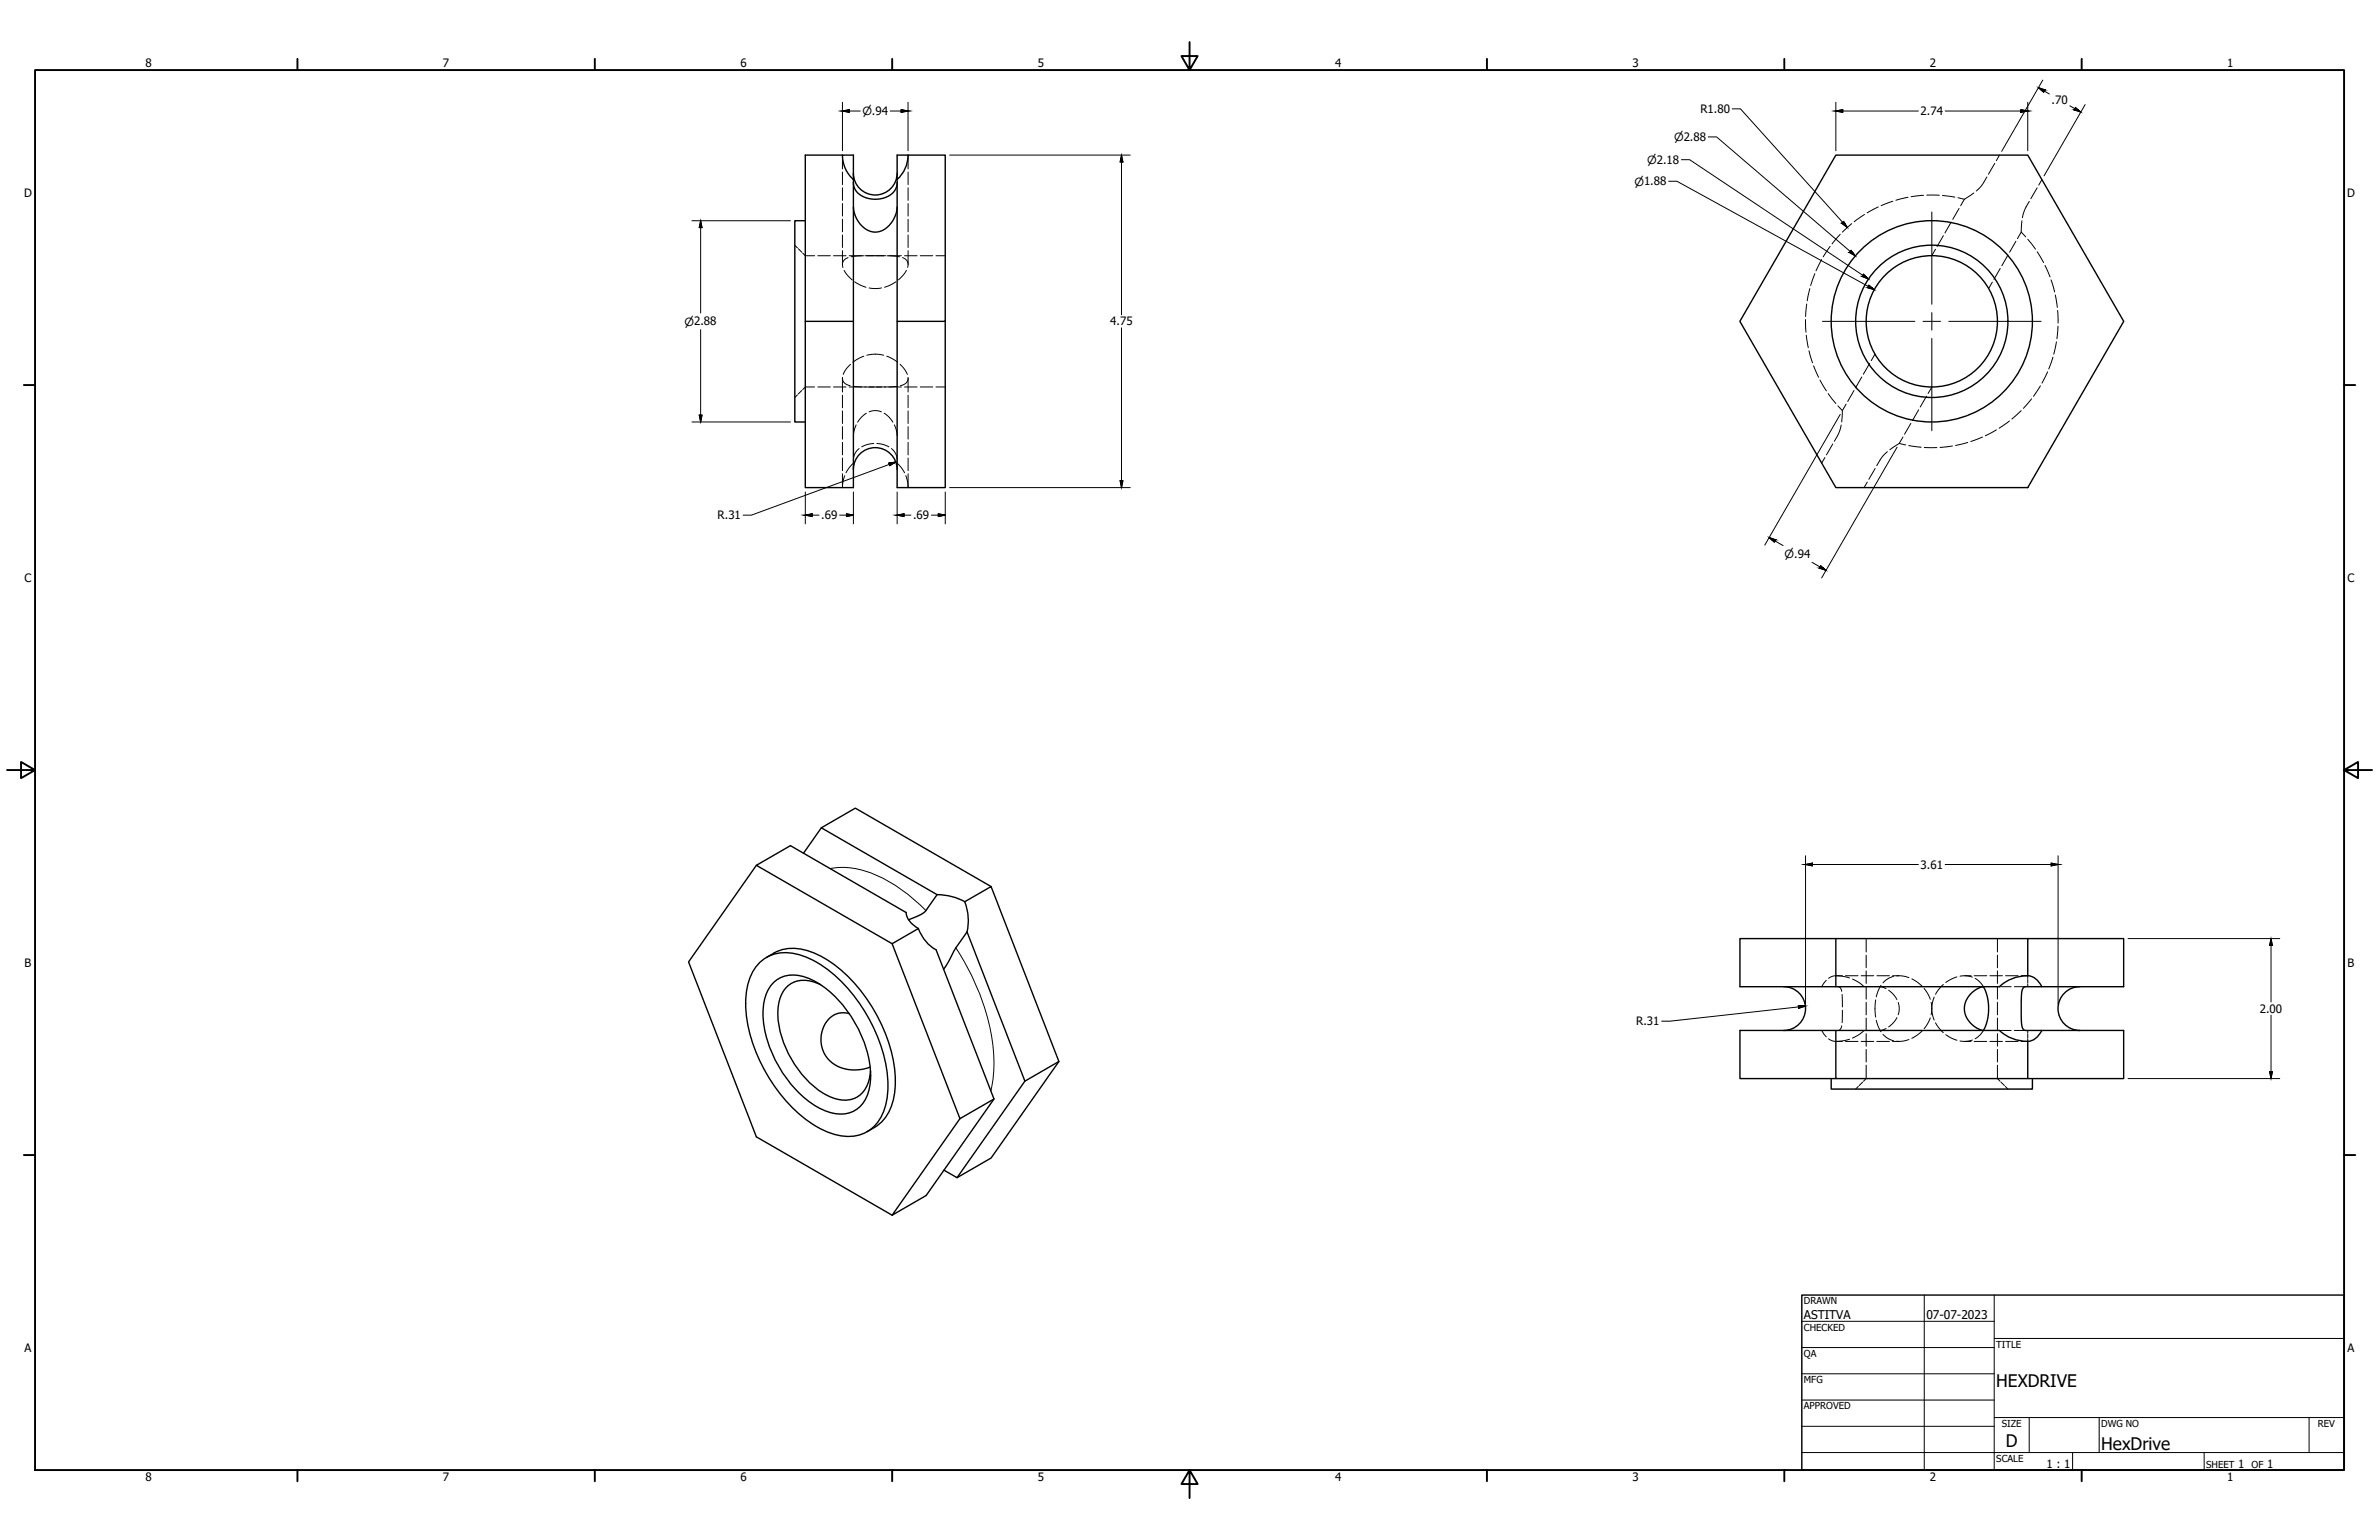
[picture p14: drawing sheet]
<svg xmlns="http://www.w3.org/2000/svg" width="864mm" height="559mm" viewBox="0 0 864 559" stroke-linecap="round" stroke-linejoin="round" font-family="sans-serif">
<defs><g id="words">
<g font-size="6.3">
<text x="724.7" y="503.4">HEXDRIVE</text>
<text x="728.1" y="524.9">D</text>
<text x="762.8" y="526.2">HexDrive</text>
</g>
<g font-size="4.4">
<text x="654.8" y="478.6">ASTITVA</text>
<text x="699.3" y="478.6">07-07-2023</text>
</g>
<g font-size="4.2">
<text x="52.9" y="24.4">8</text>
<text x="160.8" y="24.4">7</text>
<text x="268.8" y="24.4">6</text>
<text x="376.7" y="24.4">5</text>
<text x="484.7" y="24.4">4</text>
<text x="592.6" y="24.4">3</text>
<text x="700.5" y="24.4">2</text>
<text x="808.5" y="24.4">1</text>
<text x="617.3" y="41">R1.80</text>
<text x="697.2" y="41.8">2.74</text>
<text x="744.7" y="37.8">.70</text>
<text x="8.8" y="71.4">D</text>
<text x="852" y="71.4">D</text>
<text x="403.1" y="118.1">4.75</text>
<text x="260.5" y="188.4">R.31</text>
<text x="298.1" y="188.4">.69</text>
<text x="331.5" y="188.4">.69</text>
<text x="8.9" y="211.1">C</text>
<text x="852.2" y="211.1">C</text>
<text x="697.2" y="315.2">3.61</text>
<text x="9" y="350.8">B</text>
<text x="852.2" y="350.8">B</text>
<text x="820.3" y="367.5">2.00</text>
<text x="594" y="372.1">R.31</text>
<text x="8.9" y="490.5">A</text>
<text x="852.1" y="490.5">A</text>
<text x="742.9" y="532.7">1 : 1</text>
<text x="812.5" y="532.6">1</text>
<text x="823" y="532.6">1</text>
<text x="52.9" y="537.5">8</text>
<text x="160.8" y="537.5">7</text>
<text x="268.8" y="537.5">6</text>
<text x="376.7" y="537.5">5</text>
<text x="484.7" y="537.5">4</text>
<text x="592.6" y="537.5">3</text>
<text x="700.5" y="537.5">2</text>
<text x="808.5" y="537.5">1</text>
</g>
<g font-size="4.1">
<text x="313.1" y="41.8">⌀.94</text>
<text x="607.7" y="51.2">⌀2.88</text>
<text x="598" y="59.5">⌀2.18</text>
<text x="593.3" y="67.3">⌀1.88</text>
<text x="248.5" y="118.2">⌀2.88</text>
<text x="647.8" y="202.6">⌀.94</text>
</g>
<g font-size="3.5">
<text x="654.8" y="473.2">DRAWN</text>
<text x="654.8" y="482.8">CHECKED</text>
<text x="724.7" y="489">TITLE</text>
<text x="654.8" y="492.3">QA</text>
<text x="654.8" y="501.8">MFG</text>
<text x="654.8" y="511.4">APPROVED</text>
<text x="726.7" y="517.7">SIZE</text>
<text x="762.8" y="517.7">DWG NO</text>
<text x="841.4" y="517.7">REV</text>
<text x="724.7" y="530.4">SCALE</text>
<text x="800.9" y="532.6">SHEET</text>
<text x="817.4" y="532.6">OF</text>
</g>
</g></defs>
<!-- layer: Hidden (ANSI) -->
<g fill="none" stroke="#000" stroke-width=".36">
<path d="M305.8 56.3v5M329.6 56.3v5M724.1 59.3l-2.3 3.9M725.8 56.3l-1.1 2M305.8 62.4v4.6M305.8 68.2v4.5M305.8 73.9v4.5M305.8 79.5v4.6M329.6 62.4v4.6M329.6 68.2v4.5M329.6 73.9v4.5M329.6 79.5v4.6"/>
<path d="M676.8 77.8l-3.7 2.7M681.8 75.1l-4 2.1M687.1 73l-4.2 1.6M692.6 71.6l-4.4 1.1M698.3 70.9l-4.5 .5M699.4 70.8h4.6M705.1 70.9l4.5 .6M710.8 71.8l2.3 .5M711.2 75.6l-2.3 4M713.1 72.3l-1.4 2.4M716.5 70l-3.4 2.3M721.3 64.2l-2.1 3.4-1.8 1.7"/>
<path d="M736.6 73.1l-1.5 2.7-1 3.2M739.5 68.2l-2.3 3.9M741.2 65.2l-1.1 2M288.5 89l1 .9M289.8 90.3l1.3 1.2M291.4 91.8l.9 1h3.4M296.9 92.8h4.5M302.6 92.8h4.5M305.8 85.3v4.5M305.8 91v5M306.4 98.1l1.2 1.7 1.8 1.8M307.8 93.5a2.65 2.65 0 0 0-1.8 3.5"/>
<path d="M308.3 92.8h4.5M313.5 92.8l-4.6 .4M314 92.8h3.4M314.6 92.8h6.2M318.1 92.8h3.4M322 92.8l4.5 .4M322.6 92.8h4.6M327.6 93.5a2.65 2.65 0 0 1 1.9 3.5M328.4 92.8h4.5M329 98.1l-1.1 1.7-1.8 1.8M329.6 85.3v4.5M329.6 91v5"/>
<path d="M334.1 92.8h4.5M339.7 92.8h3.4M658.8 99.3l-1.5 4.3M661.3 94.2l-2.1 4.1M664.4 89.4l-2.6 3.8M668 85l-2.9 3.5M672.2 81.2l-3.4 3M702.6 90.4l-1.3 2.4M705.5 85.5l-2.3 4M708.3 80.6l-2.3 3.9M726.1 97.4l-2.3 4M728.9 92.5l-2.2 3.9"/>
<path d="M731.8 87.5l-2.3 4M733.7 84.2l1.7 1.8M733.7 84.2l-1.3 2.4M734 80.1l-.3 4.1M736.1 86.8l2.8 3.6M739.5 91.4l2.3 3.9M742.4 96.3l1.8 4.2M310.3 102.3l2.3 1.3 1.8 .6M315.5 104.5l2.2 .2 2.3-.2M325.2 102.3l-2.3 1.3-1.8 .6M655.4 116l.2 4.5M655.8 110.3l-.4 4.6"/>
<path d="M657 104.7l-1 4.5M723.2 102.4l-1.3 2.3M744.6 101.6l1.2 4.3M746.1 107l.7 4.5M746.9 112.7l.2 4.5M747.1 118.4l-.4 4.5M305.8 137.2v5.1M305.8 136.9a2.91 2.91 0 0 0 2.8 3.1M308.7 132.2l-1.4 1.6-1.2 2M313.6 129.2l-2.5 1.2-1.5 1M314.7 128.9l3-.4 3.1 .4M321.9 129.2l2.5 1.2 1.5 1"/>
<path d="M326.7 132.2l1.5 1.6 1.2 2M329.6 136.9a2.91 2.91 0 0 1-2.8 3.1M329.6 137.2v5.1M655.7 121.7l.7 4.5M656.7 127.3l1.3 4.4M658.3 132.7l1.9 4.2M660.7 137.9l2.3 3.9M675.9 136.8l-2.3 3.9M678.7 131.8l-2.3 4M680.6 128.5l-1.3 2.4M743.3 134.9l-2 4.1M745.2 129.6l-1.5 4.3"/>
<path d="M746.5 124l-1 4.5M289.5 143.3l-1 .9M291.1 141.7l-1.3 1.3M295.7 140.4h-3.4l-.9 1M296.9 140.4h4.5M302.6 140.4h4.5M305.8 143.4v4.6M305.8 149.1v4.6M305.8 154.8v4.6M308.3 140.4h4.5M309.8 140.2l4.5 .2M310.8 154.2l-.7 1.7-.3 2.2"/>
<path d="M314 140.4h3.4M314.5 149.9a9.4 9.4 0 0 0-3.2 3.3M315.4 140.4h4.6M315.5 149.4l2.1-.4 2.4 .4M318.1 140.4h3.4M321 149.9l1.8 1.5 1.3 1.8M322.6 140.4h4.6M324.7 154.2l.6 1.6 .4 2.3M325.7 140.2l-4.5 .2M328.4 140.4h4.5M329.6 143.4v4.6M329.6 149.1v4.6"/>
<path d="M329.6 154.8v4.6M334.1 140.4h4.5M339.7 140.4h3.4M663.6 142.8l2.8 3.6M667.2 147.3l1.6 1.7M668.4 154.2l-1 3.2-1.5 2.7M668.8 149l-.3 4.1M670.2 146.6l-1.4 2.4M673 141.7l-2.3 4M690.8 158.6l-1.4 2.3M693.7 153.6l-2.3 4M696.5 148.7l-2.3 3.9"/>
<path d="M699.3 143.7l-2.2 4M701.3 140.4l-1.4 2.4M719.7 158.6l-4.3 1.6M724.7 156l-4 2.1M729.4 152.8l-3.7 2.6M733.7 149l-3.4 3.1M737.5 144.7l-3 3.5M740.7 140l-2.5 3.8M305.8 171.9v5l.2-2 .6-2.3M305.8 160.5v4.6M305.8 166.2v4.6M309.8 168.1l-1.4 1.4-1.3 2.1"/>
<path d="M311.9 162.8a5.2 5.2 0 0 0-2.1 4.2M317.2 160.9l-2.6 .5-1.8 .7M318.3 160.9l2 .3 2.4 .9M323.6 162.8a5.2 5.2 0 0 1 2.1 4.2M325.7 168.1l1.3 1.4 1.4 2.1M329.6 171.9v5l-.1-2-.7-2.3M329.6 160.5v4.6M329.6 166.2v4.6M662.5 166l-1.2 2M665.3 161.1l-2.3 4M677.8 174.9l-1.1 2M680.7 170l-2.3 3.9"/>
<path d="M685.1 163.9l-1.7 1.7-2.1 3.4M689.4 160.9l-3.4 2.3M689.4 160.9l2.4 .6M692.9 161.7l4.5 .6M698.5 162.4h4.6M708.8 161.8l-4.6 .5M714.3 160.5l-4.4 1.1M662.9 355.7l-1.6 2.3M666.4 354.1h2.4M667 358a1.53 1.53 0 0 1 1.6 1.7M669.9 354.1h4.6M671.4 354.9a9.7 9.7 0 0 0-7.2-.2l-.4 .3"/>
<path d="M672.5 355.3l2.7 1.5 1.5 1.2M675.6 354.1h4.6M677.4 340.6v4.8M677.4 346.6v4.6M677.4 352.3v4.5M677.4 358v4.5M681.3 354.1h4.6M682.4 358l2.2 .7M682.8 357.5l-1.1 2.3-.6 1.9M685.6 359.3l1.6 1.4 1.4 2M687 354.1h2.4M687.4 354.3l-2.2 .9-1.7 1.4"/>
<path d="M688.5 354.1l2.4 .1 2.1 .5M694 355.2l1.6 .9 2.1 1.7M698.5 358.7l1.4 2.1 .8 1.8M705.4 357.2l-1.8 2-1 1.6M710.4 354.5l-1.9 .7-2.2 1.3M711.5 354.2l2.6-.1 1.9 .5M713.2 354.1h2.3M716.6 354.1h4.6M717 355l1.7 1.3 1.3 1.7M722.4 354.1h4.5M725.1 340.6v4.8M725.1 346.6v4.6"/>
<path d="M725.1 352.3v4.5M725.1 358v4.5M725.8 358h4.3M728 354.1h4.6M731.2 358h4.3M733.7 354.1h2.4v.9M736.1 355.4v1.3M736.1 357v1M661.3 373.9l1.6 2.3M663.8 377l1.5 .7 1.1 .2M666.4 377.9h2.4M668.6 372.2a1.51 1.51 0 0 1-1.6 1.7"/>
<path d="M668.7 360.8l.1 4.6M668.8 366.5l-.1 4.6M669.9 377.9h4.6M671.4 377.1l-2.9 .6-2.1 .2M675.6 377.9h4.6M676.7 373.9l-1.5 1.3-2.7 1.5M677.4 363.7v4.6M677.4 369.4v4.6M677.4 375.1v4.5M680.9 362.8l-.3 3.2 .3 3.1M681.1 370.2l.6 1.9 1.1 2.3M681.3 377.9h4.6"/>
<path d="M683.5 375.3l1.7 1.4 2.2 .9M684.6 373.2l-2.2 .7M687 377.9h2.4M688.6 369.3l-1.2 1.8-1.8 1.5M689.1 363.7l.3 2.1-.3 2.4M693 377.2l-2.1 .6h-2.4M697.7 374.1l-2.1 1.7-1.6 .9M700.7 369.3l-1.1 2.3-1.1 1.7M701 363.7l.3 2.3-.3 2.2M702.1 361.8a10.5 10.5 0 0 0 0 8.3M702.6 371.2l1 1.6 1.8 1.9M706.3 375.4l2.2 1.3 1.9 .8"/>
<path d="M713.2 377.9h2.3M716 377.4l-1.9 .4-2.6-.1M716.6 377.9h4.6M720 373.9l-1.3 1.7-1.7 1.3M722.4 377.9h4.5M725.1 363.7v4.6M725.1 369.4v4.6M725.1 375.1v4.5M725.8 373.9h4.3M728 377.9h4.6M731.2 373.9h4.3M736.1 373.9v1"/>
<path d="M736.1 375.2v1.4M736.1 376.9v1h-2.4M674.6 394.2l-1 1M676.2 392.6l-1.3 1.3M677.4 386.5v4.9l-.9 .9M677.4 380.8v4.6M725.1 386.5v4.9l.9 .9M725.1 380.8v4.6M726.4 392.6l1.2 1.3M727.9 394.2l1 1"/>
</g>
<!-- layer: Visible (ANSI) -->
<g fill="none" stroke="#000" stroke-width=".51">
<path d="M305.8 56.3h-13.5v60.3h17.5M329.6 56.3a11.9 11.9 0 0 1-3.9 8.9M329.6 56.3h-3.9v120.6h17.4v-60.3M329.6 56.3h13.5v60.3h-17.4M666.4 56.3h69.7l34.8 60.3-34.8 60.3h-69.7l-34.8-60.3zM309.8 62.8a7.9 7.9 0 0 0 7.9 8 7.9 7.9 0 0 0 8-8M309.8 65.2a11.8 11.8 0 0 1-4-8.9h4v120.6h-17.5v-60.3M309.8 75.1a9.2 9.2 0 0 0 7.8 9.1 8.5 8.5 0 0 0 7.7-6.8l.4-2.3M309.8 66.2a6.1 6.1 0 0 0 5.6 5.9 8.6 8.6 0 0 0 9.9-4l.4-1.9M292.3 80.1h-3.8v73h3.8M309.8 170.4a7.9 7.9 0 0 1 7.9-8 7.9 7.9 0 0 1 8 8M274.6 314l-24.6 35 24.6 63.5 49.3 28.4"/>
<path d="M291.7 309.6l6.5-9.2 42 24.2-4.3 6.1a14.4 14.4 0 0 1-6.1 3.1M298.2 300.4l12.3-7.2 49.3 28.5M328.9 331.1l-42-24.2-12.3 7.1 49.3 28.4 9.5-5.5M328.9 331.1a7.4 7.4 0 0 0 4.5 5.8 14.2 14.2 0 0 0 6.4 7.7M340.2 324.6a21.1 21.1 0 0 1 10 2.6M350.2 327.2a18.5 18.5 0 0 1 .8 11M350.2 327.2l9.6-5.5 24.6 63.5-12.4 7.1M351 338.2l21 54.1-24.6 35-4.7-2.7M351 338.2l-4.5 6.4-2 4-2 3.1M275.2 349.8a14.1 14.1 0 0 1 15.4-3.2 44.6 44.6 0 0 1 22.3 18.8 52.7 52.7 0 0 1 9.4 30.8 17.8 17.8 0 0 1-6.9 14 15.6 15.6 0 0 1-14.9 .6 50.4 50.4 0 0 1-24-24.4 47.1 47.1 0 0 1-5.5-26.7 18.3 18.3 0 0 1 4.2-9.9zM278.3 347.4a16.5 16.5 0 0 1 17.3-1.6 51.2 51.2 0 0 1 24.4 25.9 44.4 44.4 0 0 1 4.5 26.5 16.1 16.1 0 0 1-9.7 12.5M280.5 356.8a10.9 10.9 0 0 1 12.5-2 38.8 38.8 0 0 1 19.3 20 33 33 0 0 1 3.1 21.1 10.4 10.4 0 0 1-13.7 7.9 34.5 34.5 0 0 1-19-16.8 36.7 36.7 0 0 1-5.4-23.1 13.7 13.7 0 0 1 3.2-7.1z"/>
<path d="M297.9 357.3a10.7 10.7 0 0 0-11.7 .3 12.9 12.9 0 0 0-3.8 10.6 37 37 0 0 0 17.9 29.3 10.9 10.9 0 0 0 11.7 0 11.5 11.5 0 0 0 4-8.8M323.9 342.4l24.6 63.5 12.3-7.1M339.8 344.7l21 54.1-24.6 35-12.3 7.1 24.6-35M647.5 358a7.9 7.9 0 0 1 7.9 8 7.9 7.9 0 0 1-7.9 7.9M666.4 340.6v17.4M720 358a17.7 17.7 0 0 1 0 15.9M720.1 358a7.9 7.9 0 0 0-4.9 13.1 8 8 0 0 0 4.9 2.8M736.1 354.1a6.1 6.1 0 0 1 5.1 3.9M736.1 354.1v-13.5h34.8v17.4h-35.4a1.57 1.57 0 0 0-1.6 1.8l-.1 1.7a51.3 51.3 0 0 0 .4 11.5l.5 .7 .6 .2h35.6v17.5h-34.8M736.1 340.6h-104.5v17.4h94.2a14.7 14.7 0 0 1 10.3-3.9M755 358a7.9 7.9 0 0 0-7.9 8 7.9 7.9 0 0 0 7.9 7.9M308.3 367.8a8.3 8.3 0 0 0-10.1 7.6 11.1 11.1 0 0 0 11.2 12.8 15.1 15.1 0 0 0 6.5-1"/>
<path d="M666.4 373.9v17.5h69.7v-13.5M736.1 377.9a14.9 14.9 0 0 1-10.3-4h-94.2v17.5h34.8M741.2 373.9a6.4 6.4 0 0 1-5.1 4M384.4 385.2l-24.6 35-12.4 7.1M664.7 391.4v3.8h73.1v-3.8"/>
<circle cx="701.3" cy="116.6" r="36.5"/>
<circle cx="701.3" cy="116.6" r="27.6"/>
<circle cx="701.3" cy="116.6" r="23.8"/>
</g>
<!-- layer: Center Mark (ANSI) -->
<path d="M701.3 76.9v33.5M661.6 116.6h33.5M698.1 116.6h6.3M701.3 113.4v6.4M707.4 116.6h33.6M701.3 122.8v33.5" fill="none" stroke="#000" stroke-width=".36"/>
<!-- layer: Visible Narrow (ANSI) -->
<path d="M301.4 315.2a31.2 31.2 0 0 1 22.2 5.2l7.2 5.1 5.3 4.9M347 343.9a80.2 80.2 0 0 1 13.8 41.8l-.4 6.3-.7 3.8" fill="none" stroke="#000" stroke-width=".36"/>
<!-- layer: Border (ANSI) -->
<g fill="none" stroke="#000" stroke-width=".7">
<path d="M431.8 15.3v10.1l-2.9-5.1h5.9l-3 5.1M12.7 25.4h838.2v508h-838.2zM108 21.4v4M215.9 21.4v4M323.9 21.4v4M539.8 21.4v4M647.7 21.4v4M755.7 21.4v4M8.7 139.7h4M850.9 139.7h4.1M2.6 279.4h10.1l-5.1-2.9v5.9l5.1-3M850.9 279.4l5.1 3v-5.9l-5.1 2.9h10.2"/>
<path d="M8.7 419.1h4M850.9 419.1h4.1M108 533.4v4.1M215.9 533.4v4.1M323.9 533.4v4.1M431.8 533.4l3 5.1h-5.9l2.9-5.1v10.2M539.8 533.4v4.1M647.7 533.4v4.1M755.7 533.4v4.1"/>
</g>
<!-- layer: Title (ANSI) -->
<g fill="none" stroke="#000" stroke-width=".36">
<path d="M654.1 479.4h69.8M698.5 469.9v63.5M723.9 469.9v63.5M654.1 489h69.8M654.1 498.5h69.8M723.9 485.7h127M654.1 508h69.8M654.1 517.5h69.8M723.9 514.4h127M736.6 514.4v12.7M762 514.4v12.7M838.2 514.4v12.7"/>
<path d="M654.1 527.1h196.8M752.4 527.1v6.3M800.1 527.1v6.3"/>
</g>
<path d="M654.1 469.9h196.8v63.5h-196.8z" fill="none" stroke="#000" stroke-width=".51"/>
<!-- layer: Dimension (ANSI) -->
<g fill="none" stroke="#000" stroke-width=".36">
<path d="M305.8 37.1v17.6M327.1 39.8l2.5 .5-2.5 .5zM329.6 37.1v17.6M628.8 39.5h3l38.8 43M666.4 37.1v17.6M733.6 39.8l2.5 .5-2.5 .5zM736.1 37.1v17.6M740 31.8l2.4 .8-.5 .9zM740 31.8l3.9 2.3M741.6 29.1l-15 25.8M751.4 38.4l4 2.3M753.4 39l2 1.7-2.5-.8z"/>
<path d="M756.9 37.9l-14.9 25.9M305.8 40.3l2.5-.5v1zM305.8 40.3h6.5M323.2 40.3h6.4M344.7 56.3h65.6M407.1 56.3l.5 2.5h-1zM407.1 56.3v57.9M610.4 58h3l64.9 43.3M620.1 49.7h3l50.4 43.2M666.4 40.3l2.5-.5v1zM666.4 40.3h30M706.1 40.3h30"/>
<path d="M605.7 65.8h3l71.7 39.3M251.2 80.1h35.7M254.3 80.1l.5 2.5h-1zM254.3 80.1v33.5M668.5 81l.8-.7 1.3 2.2zM672 90.8l1.5 2.1-2.2-1.3zM676.5 99.5l1.8 1.8-2.4-1zM254.3 119.6v33.5M407.1 119v57.9M678.4 103.5l2 1.6-2.4-.7zM251.2 153.1h35.7M253.8 150.6h1l-.5 2.5z"/>
<path d="M668 150.4l-27.4 47.4M292.3 178.5v11.6M309.8 178.5v11.6M322.6 168l2.6-.4-2.2 1.4zM325.2 167.6l-52.4 19.3h-3M325.7 178.5v11.6M343.1 178.5v11.6M344.7 176.9h65.6M406.6 174.4h1l-.5 2.5zM688.7 162.3l-27.4 47.4M292.3 186.9l2.5-.5v1zM292.3 186.9h5"/>
<path d="M304.8 186.9h5M307.3 186.4l2.5 .5-2.5 .5zM325.7 186.9l2.5-.5v1zM325.7 186.9h5M338.1 186.9h5M340.6 186.4l2.5 .5-2.5 .5zM642.2 195.1l2.4 .8-.5 .8zM642.2 195.1l5.1 2.9M657.8 204l5.1 3M660.9 205.3l2 1.7-2.5-.9zM655.4 313.7l2.5-.5v1zM655.4 313.7h41"/>
<path d="M655.4 310.5v53.9M706.1 313.7h41M744.6 313.2l2.5 .5-2.5 .5zM747.1 310.5v53.9M772.5 340.6h55.1M824.4 340.6l.5 2.5h-1zM824.4 340.6v23M652.8 364.9l2.6 .2-2.5 .8zM655.4 365.1l-49.2 5.4h-3M824.4 368.3v23.1M772.5 391.4h55.1M823.9 388.9h1l-.5 2.5z"/>
</g>
<g fill="#000" stroke="#000" stroke-width=".36">
<path d="M407.1 56.3l.5 2.5h-1zM254.3 80.1l.5 2.5h-1zM253.8 150.6h1l-.5 2.5zM406.6 174.4h1l-.5 2.5zM824.4 340.6l.5 2.5h-1zM823.9 388.9h1l-.5 2.5z"/>
<path d="M305.8 40.3l2.5-.5v.5zM305.8 40.3l2.5 .5v-.5z"/>
<path d="M327.1 39.8l2.5 .5h-2.5zM327.1 40.3v.5l2.5-.5z"/>
<path d="M666.4 40.3l2.5-.5v.5zM666.4 40.3l2.5 .5v-.5z"/>
<path d="M733.6 39.8l2.5 .5h-2.5zM733.6 40.3v.5l2.5-.5z"/>
<path d="M740 31.8l2.4 .8h-1.5zM740.9 32.6l1 .9 .5-.9z"/>
<path d="M753.4 39l1 .9h-1.5zM752.9 39.9l2.5 .8-1-.8z"/>
<path d="M668.5 81l.8-.7 .4 .7zM668.5 81l2.1 1.5-.9-1.5z"/>
<path d="M672 90.8l.5 .8h-1.2zM671.3 91.6l2.2 1.3-1-1.3z"/>
<path d="M676.5 99.5l.8 .8h-1.4zM675.9 100.3l2.4 1-1-1z"/>
<path d="M678.4 103.5l1.1 .9h-1.5zM678 104.4l2.4 .7-.9-.7z"/>
<path d="M322.6 168l2.6-.4-.7 .4zM322.6 168l.4 1 1.5-1z"/>
<path d="M292.3 186.9l2.5-.5v.5zM292.3 186.9l2.5 .5v-.5z"/>
<path d="M307.3 186.4l2.5 .5h-2.5zM307.3 186.9v.5l2.5-.5z"/>
<path d="M325.7 186.9l2.5-.5v.5zM325.7 186.9l2.5 .5v-.5z"/>
<path d="M340.6 186.4l2.5 .5h-2.5zM340.6 186.9v.5l2.5-.5z"/>
<path d="M642.2 195.1l2.4 .8h-1.5zM643.1 195.9l1 .8 .5-.8z"/>
<path d="M660.9 205.3l1 .8h-1.5zM660.4 206.1l2.5 .9-1-.9z"/>
<path d="M655.4 313.7l2.5-.5v.5zM655.4 313.7l2.5 .5v-.5z"/>
<path d="M744.6 313.2l2.5 .5h-2.5zM744.6 313.7v.5l2.5-.5z"/>
<path d="M652.8 364.9l2.6 .2h-2.6zM652.8 365.1l.1 .8 2.5-.8z"/>
</g>
<use href="#words"/>
</svg>
